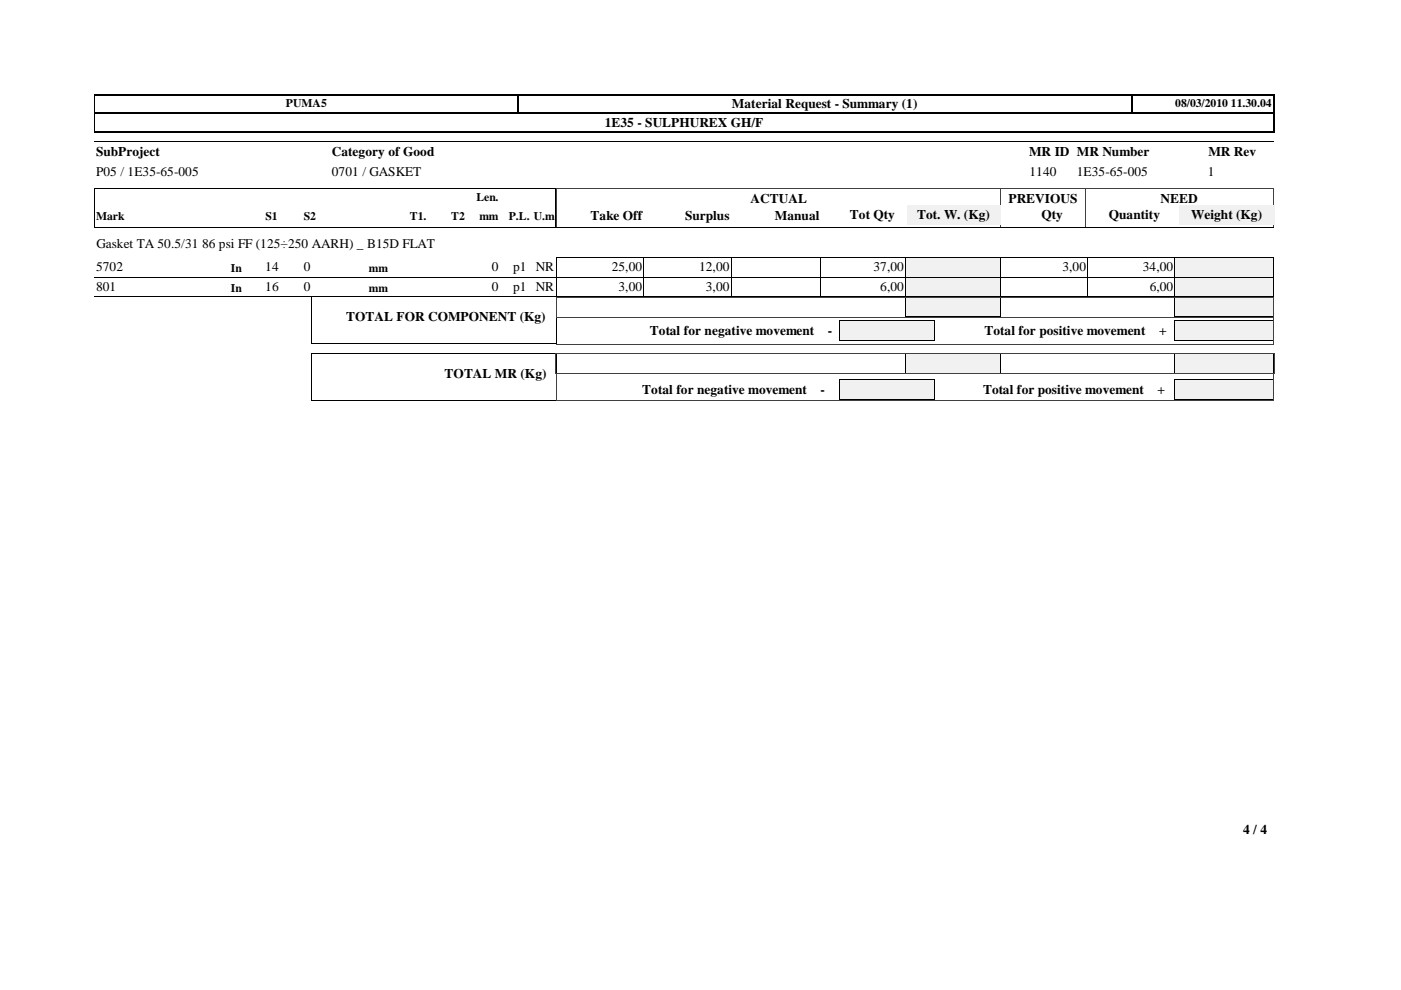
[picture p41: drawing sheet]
<svg xmlns="http://www.w3.org/2000/svg" width="297mm" height="210mm" viewBox="0 0 297 210" stroke-linecap="round" stroke-linejoin="round" font-family="sans-serif">
<defs><g id="words">
<g font-size="2.8">
<text x="155.2" y="22.9">Material Request - Summary (1)</text>
<text x="128.2" y="26.8">1E35 - SULPHUREX GH/F</text>
<text x="20.4" y="33.1">SubProject</text>
<text x="70.4" y="33">Category of Good</text>
<text x="218.2" y="33">MR ID MR Number</text>
<text x="256.2" y="33">MR Rev</text>
<text x="20.4" y="37.3">P05 / 1E35-65-005</text>
<text x="70.4" y="37.2">0701 / GASKET</text>
<text x="218.3" y="37.2">1140</text>
<text x="228.3" y="37.2">1E35-65-005</text>
<text x="256.1" y="37.2">1</text>
<text x="125.2" y="46.7">Take Off</text>
<text x="145.2" y="46.7">Surplus</text>
<text x="159.1" y="43">ACTUAL</text>
<text x="164.3" y="46.7">Manual</text>
<text x="180.2" y="46.4">Tot Qty</text>
<text x="194.4" y="46.4">Tot. W. (Kg)</text>
<text x="213.8" y="43">PREVIOUS</text>
<text x="220.8" y="46.4">Qty</text>
<text x="235.1" y="46.4">Quantity</text>
<text x="246.1" y="43">NEED</text>
<text x="252.6" y="46.4">Weight (Kg)</text>
<text x="20.4" y="52.6">Gasket TA 50.5/31 86 psi FF (125÷250 AARH) _ B15D FLAT</text>
<text x="20.4" y="57.5">5702</text>
<text x="56.3" y="57.5">14</text>
<text x="64.4" y="57.5">0</text>
<text x="104.3" y="57.5">0</text>
<text x="108.8" y="57.5">p1 NR</text>
<text x="129.7" y="57.5">25,00</text>
<text x="148.2" y="57.5">12,00</text>
<text x="185.2" y="57.5">37,00</text>
<text x="225.3" y="57.5">3,00</text>
<text x="242.3" y="57.5">34,00</text>
<text x="20.4" y="61.7">801</text>
<text x="56.3" y="61.7">16</text>
<text x="64.4" y="61.7">0</text>
<text x="104.3" y="61.7">0</text>
<text x="108.8" y="61.7">p1 NR</text>
<text x="131.1" y="61.7">3,00</text>
<text x="149.6" y="61.7">3,00</text>
<text x="186.6" y="61.7">6,00</text>
<text x="243.8" y="61.7">6,00</text>
<text x="73.4" y="68">TOTAL FOR COMPONENT (Kg)</text>
<text x="137.7" y="71">Total for negative movement</text>
<text x="175.5" y="71">-</text>
<text x="208.7" y="71">Total for positive movement</text>
<text x="245.7" y="71">+</text>
<text x="94.3" y="80.1">TOTAL MR (Kg)</text>
<text x="136.2" y="83.5">Total for negative movement</text>
<text x="174" y="83.5">-</text>
<text x="208.4" y="83.5">Total for positive movement</text>
<text x="245.4" y="83.5">+</text>
<text x="263.6" y="176.9">4 / 4</text>
</g>
<g font-size="2.5">
<text x="60.6" y="22.6">PUMA5</text>
<text x="249.2" y="22.6">08/03/2010 11.30.04</text>
<text x="20.4" y="46.7">Mark</text>
<text x="56.3" y="46.7">S1</text>
<text x="64.4" y="46.7">S2</text>
<text x="86.9" y="46.7">T1.</text>
<text x="95.7" y="46.7">T2</text>
<text x="101" y="42.7">Len.</text>
<text x="101.6" y="46.7">mm</text>
<text x="107.9" y="46.7">P.L. U.m</text>
<text x="49" y="57.7">In</text>
<text x="78.2" y="57.7">mm</text>
<text x="49" y="62">In</text>
<text x="78.2" y="62">mm</text>
</g>
</g></defs>
<path d="M270.1 20v4.1M20 20.1h250.3M20 24h250.3M20 27.9h250.3" fill="none" stroke="#000" stroke-width=".25"/>
<path d="M239.9 20v4.1" fill="none" stroke="#000" stroke-width=".38"/>
<path d="M109.9 20v4.1" fill="none" stroke="#000" stroke-width=".34"/>
<path d="M20.1 20v8M20 30h250M20 39.9h97.9M20 39.9v8.3l97.9 .1v-8.4" fill="none" stroke="#000" stroke-width=".21"/>
<path d="M20 24h250.3M270.1 23.9v4.1" fill="none" stroke="#000" stroke-width=".3"/>
<path d="M118 39.9h152M118 39.9v8.3h152M212.1 39.9v8.4M212.2 39.9v8.4M230.1 39.9v8.4M270 39.9v8.4" fill="none" stroke="#404040" stroke-width=".21"/>
<path d="M99.6 43.9h6.4v3.8h-6.4z" fill="#fff"/>
<g fill="#f1f1f1">
<path d="M192.3 43.4h19.8v4.2h-19.8z"/>
<path d="M250 43.4h20.2v4.2h-20.2z"/>
</g>
<path d="M20 48.3h250M20 58.7h172.1M118 58.8v-4.3h74.1l-.1 4.3M136.5 54.5v4.3M155 54.5v4.3M174 54.5v4.3M212.1 54.5h37v4.3M212.1 58.7h37M212.1 54.5v4.3M230.6 54.5v4.3" fill="none" stroke="#000" stroke-width=".21"/>
<path d="M192.1 54.5h20v4.2h-20z" fill="#f1f1f1"/>
<path d="M192 58.7h20.1M192 58.8v-4.3h20.1v4.3" fill="none" stroke="#000" stroke-width=".21"/>
<path d="M249.1 54.5h20.9v4.2h-20.9z" fill="#f1f1f1"/>
<path d="M136.5 58.7v4.3M155 58.7v4.3M174 58.7v4.3M212.1 58.7h57.9M212.1 58.7v4.3M230.6 58.7v4.3M249.1 54.5h20.9M249.1 54.5v8.5h-37M270 54.5v4.3M20 63h172l.1-4.3h-74.1v4.3" fill="none" stroke="#000" stroke-width=".21"/>
<path d="M192.1 58.7h20v4.2h-20z" fill="#f1f1f1"/>
<path d="M192 58.7h20.1v4.3h-20.1z" fill="none" stroke="#000" stroke-width=".21"/>
<path d="M249.1 58.7h20.9v4.2h-20.9z" fill="#f1f1f1"/>
<path d="M249.1 58.7h20.9M249.1 58.7v4.3M270 58.7v4.3M249.1 63h20.9" fill="none" stroke="#000" stroke-width=".21"/>
<path d="M192.1 62.9h20v4.3h-20z" fill="#f1f1f1"/>
<path d="M192 63h20.1v4.2h-20.1z" fill="none" stroke="#000" stroke-width=".21"/>
<path d="M249.1 62.9h20.9v4.3h-20.9z" fill="#f1f1f1"/>
<path d="M249.1 63h20.9M249.1 67.2h20.9M249.1 62.9v4.3M270 62.9v4.3" fill="none" stroke="#000" stroke-width=".21"/>
<path d="M249.1 68h20.8v4.2h-20.8z" fill="#f1f1f1"/>
<path d="M249 72.2h21M249.1 72.2l-.1-4.2h21l-.1 4.2" fill="none" stroke="#000" stroke-width=".21"/>
<path d="M178 68h20v4.2h-20z" fill="#f1f1f1"/>
<path d="M66 63h52.1l-.1 9.9h-52zM177.9 72.2h20.2M177.9 72.2v-4.2h20.2v4.2" fill="none" stroke="#000" stroke-width=".21"/>
<path d="M118 67.3h152.1v5.8M118 63.1h152.1M118 63v4.3M118 73h152.1M118 67.3v5.8M270.1 63v4.3" fill="none" stroke="#404040" stroke-width=".21"/>
<path d="M192.1 75h20v4.2h-20z" fill="#f1f1f1"/>
<path d="M192 75h20.1M192 75v4.3h20.1v-4.3" fill="none" stroke="#000" stroke-width=".21"/>
<path d="M249.1 75h20.9v4.2h-20.9z" fill="#f1f1f1"/>
<path d="M249.1 75h20.9M249.1 79.3h20.9M249.1 75v4.3M270 75v4.3" fill="none" stroke="#000" stroke-width=".21"/>
<path d="M249.1 80.4h20.8v4.3h-20.8z" fill="#f1f1f1"/>
<path d="M249 80.5h21M249.1 80.4l-.1 4.3h20.9v-4.3" fill="none" stroke="#000" stroke-width=".21"/>
<path d="M178 80.4h20v4.3h-20z" fill="#f1f1f1"/>
<path d="M66 75h52.1M66 75v10M118 75v10M66 85h52.1M177.9 80.5h20.2M177.9 80.4v4.3h20.2v-4.3" fill="none" stroke="#000" stroke-width=".21"/>
<path d="M117.9 79.3h152.3M117.9 75h152.3M117.9 75v4.3M118 79.2v5.8M270.1 79.2v5.8M270.2 75v4.3M118 85h152.1" fill="none" stroke="#404040" stroke-width=".21"/>
<use href="#words"/>
</svg>
